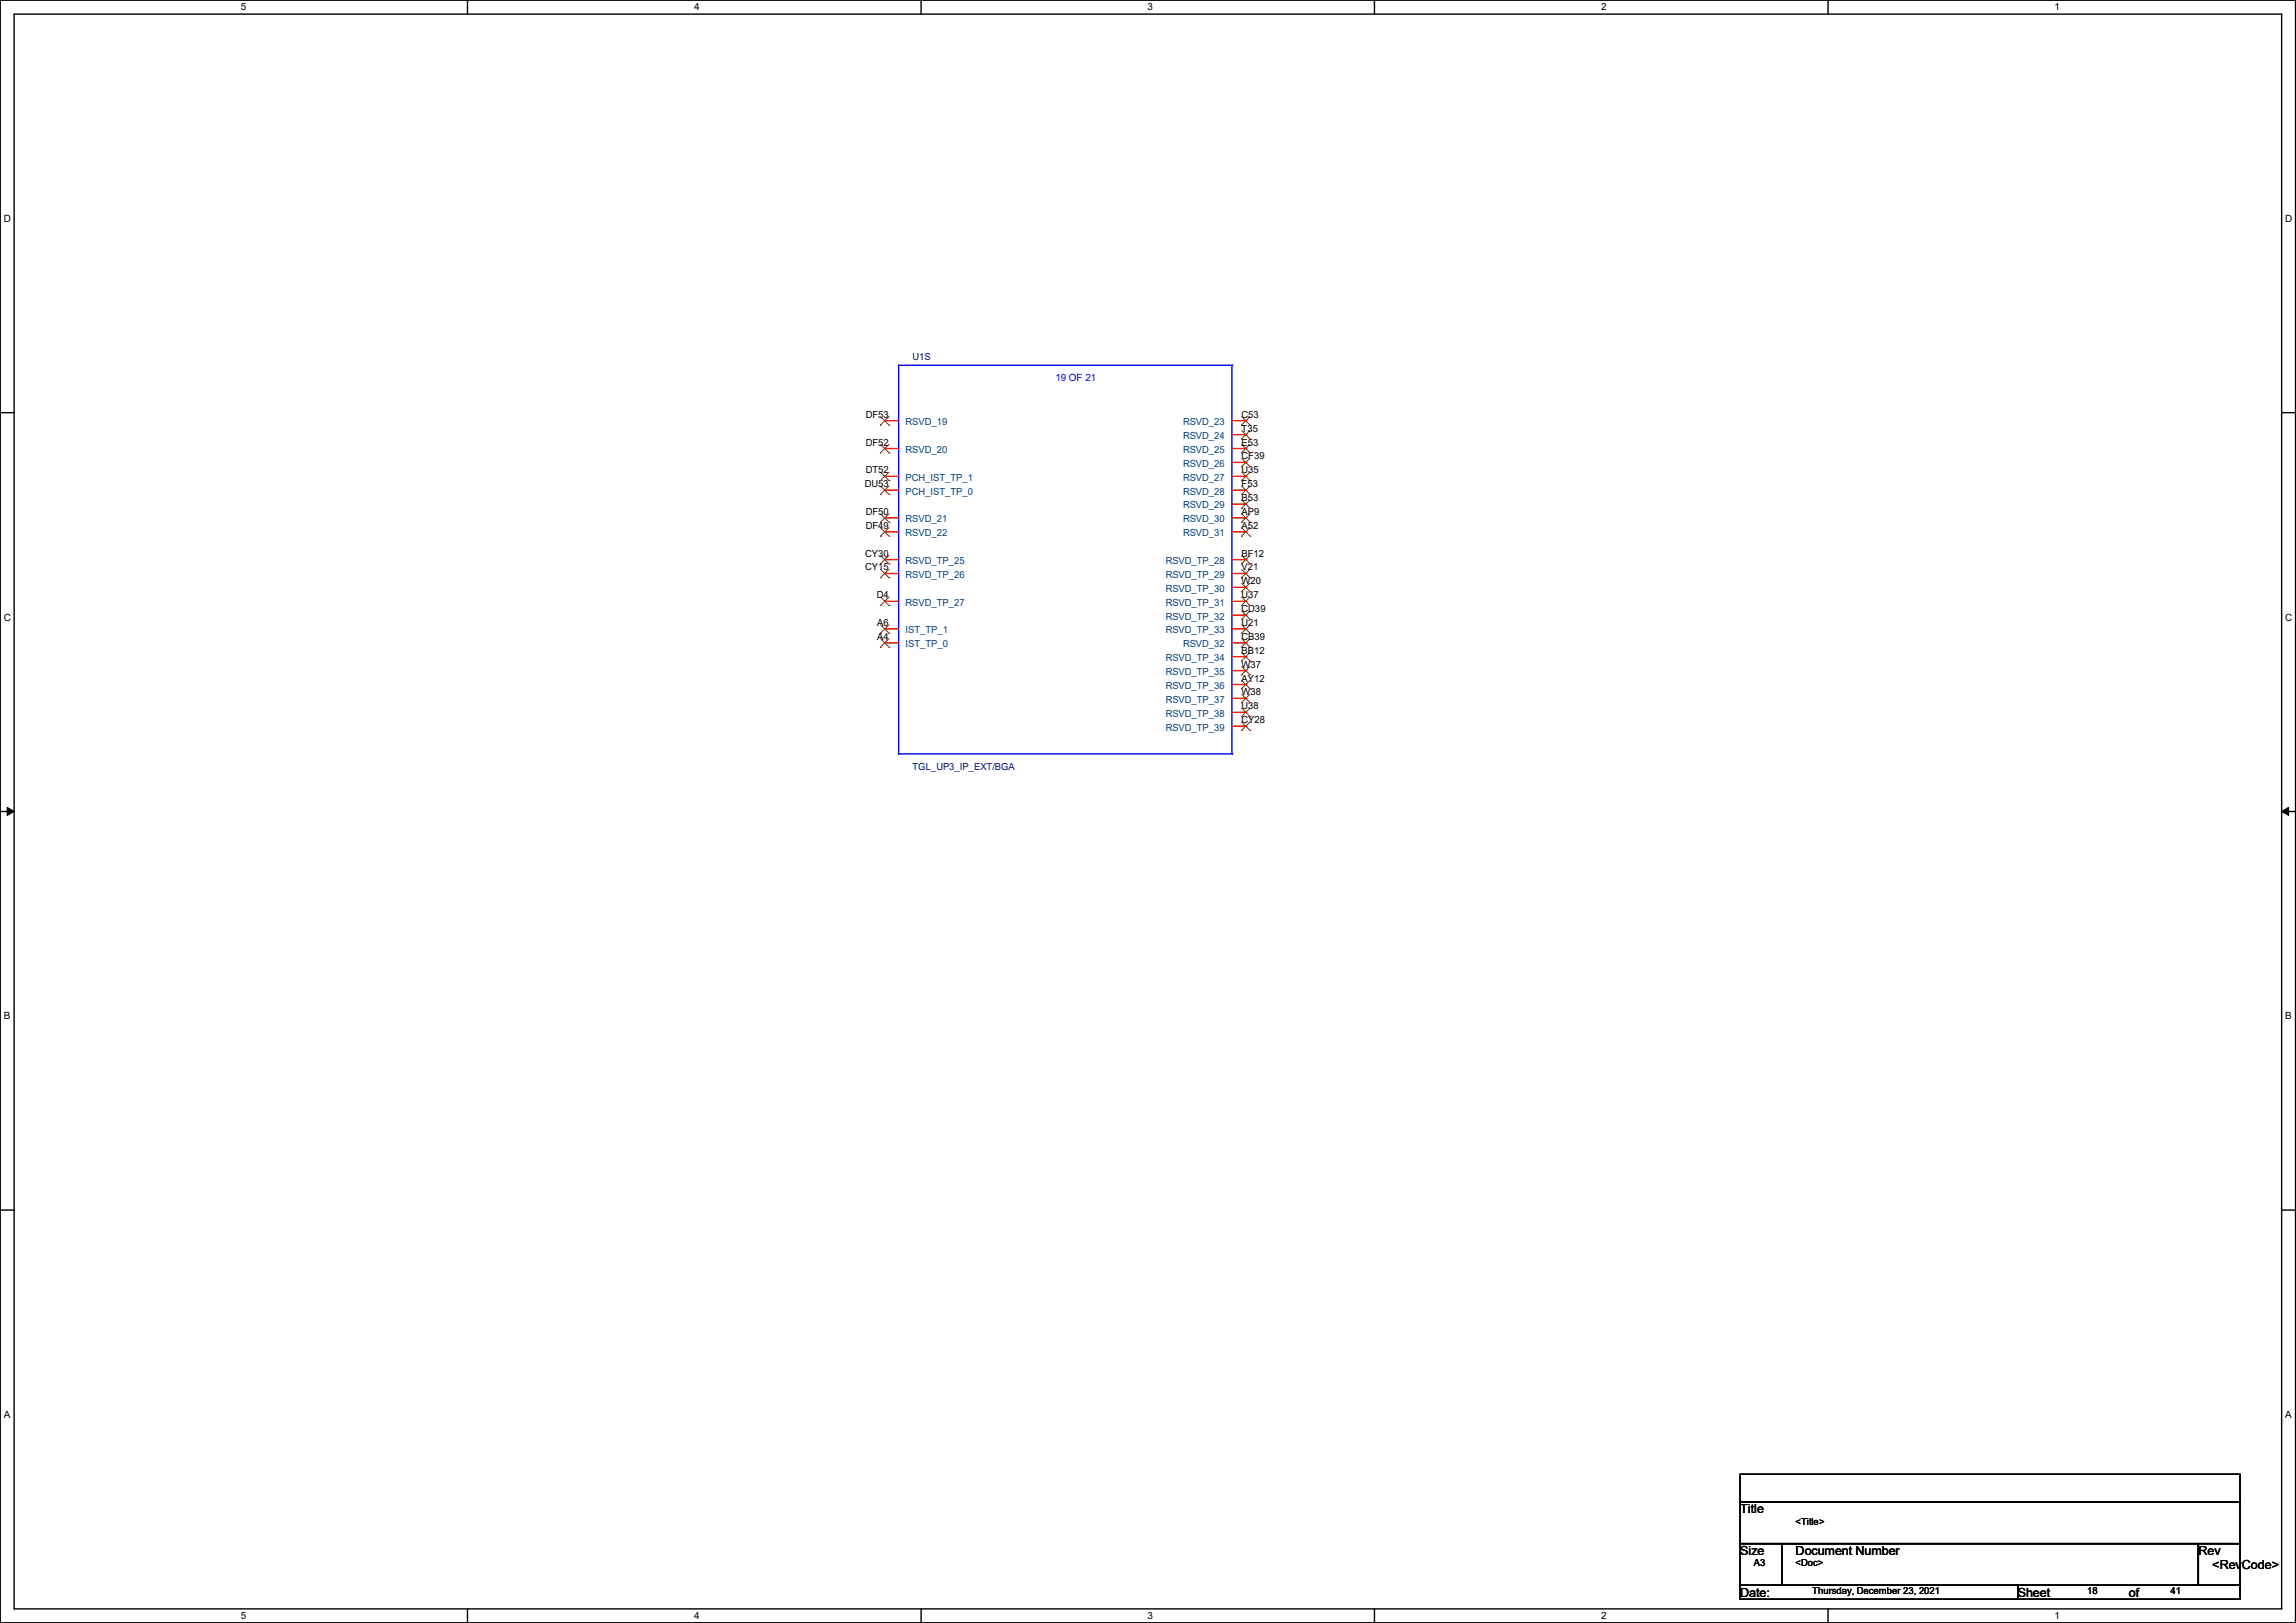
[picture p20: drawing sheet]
<svg xmlns="http://www.w3.org/2000/svg" width="420mm" height="297mm" viewBox="0 0 420 297" stroke-linecap="round" stroke-linejoin="round" font-family="sans-serif">
<defs><g id="words">
<g font-size="2.3">
<text x="318.3" y="276.9">Title</text>
<text x="318.3" y="284.6">Size</text>
<text x="328.5" y="284.6">Document Number</text>
<text x="402.1" y="284.6">Rev</text>
<text x="404.7" y="287.1">&lt;RevCode&gt;</text>
<text x="318.3" y="292.2">Date:</text>
<text x="369.1" y="292.2">Sheet</text>
<text x="389.4" y="292.2">of</text>
</g>
<g font-size="1.8">
<text x="44" y="1.9">5</text>
<text x="127" y="1.9">4</text>
<text x="209.9" y="1.9">3</text>
<text x="292.9" y="1.9">2</text>
<text x="375.8" y="1.9">1</text>
<text x=".7" y="40.6">D</text>
<text x="418" y="40.6">D</text>
<text x="158.4" y="76.5">DF53</text>
<text x="227.1" y="76.5">C53</text>
<text x="158.4" y="81.5">DF52</text>
<text x="227.1" y="81.5">E53</text>
<text x="227.1" y="79">T35</text>
<text x="158.2" y="89.2">DU53</text>
<text x="158.4" y="86.6">DT52</text>
<text x="227.1" y="86.6">U35</text>
<text x="227.1" y="84.1">CF39</text>
<text x="227.1" y="89.2">F53</text>
<text x="158.4" y="94.2">DF50</text>
<text x="227.1" y="94.2">AP9</text>
<text x="227.1" y="91.7">B53</text>
<text x="158.3" y="101.9">CY30</text>
<text x="158.4" y="96.8">DF49</text>
<text x="227.1" y="96.8">A52</text>
<text x="227.1" y="101.9">BF12</text>
<text x="158.3" y="104.4">CY15</text>
<text x="227.1" y="104.4">V21</text>
<text x="227.1" y="106.9">W20</text>
<text x=".7" y="113.6">C</text>
<text x="160.4" y="109.5">D4</text>
<text x="227.1" y="112">CD39</text>
<text x="227.1" y="109.5">U37</text>
<text x="418" y="113.6">C</text>
<text x="160.5" y="114.6">A6</text>
<text x="160.5" y="117.1">A4</text>
<text x="227.1" y="117.1">CB39</text>
<text x="227.1" y="119.6">BB12</text>
<text x="227.1" y="114.6">U21</text>
<text x="227.1" y="124.7">AY12</text>
<text x="227.1" y="122.2">W37</text>
<text x="227.1" y="129.8">U38</text>
<text x="227.1" y="127.3">W38</text>
<text x="227.1" y="132.3">CY28</text>
<text x=".7" y="186.6">B</text>
<text x="418" y="186.6">B</text>
<text x=".7" y="259.5">A</text>
<text x="418" y="259.5">A</text>
<text x="328.5" y="279">&lt;Title&gt;</text>
<text x="320.8" y="286.6">A3</text>
<text x="328.5" y="286.6">&lt;Doc&gt;</text>
<text x="331.5" y="291.7">Thursday, December 23, 2021</text>
<text x="381.8" y="291.7">18</text>
<text x="397" y="291.7">41</text>
<text x="44" y="296.3">5</text>
<text x="127" y="296.3">4</text>
<text x="209.9" y="296.3">3</text>
<text x="292.9" y="296.3">2</text>
<text x="375.8" y="296.3">1</text>
</g>
<g font-size="1.8" fill="#000080">
<text x="166.9" y="65.9">U1S</text>
<text x="166.9" y="140.8">TGL_UP3_IP_EXT/BGA</text>
</g>
<text font-size="1.8" fill="#00f" x="193.1" y="69.7">19 OF 21</text>
<g font-size="1.8" fill="#004080">
<text x="165.6" y="77.8">RSVD_19</text>
<text x="216.4" y="77.8">RSVD_23</text>
<text x="165.6" y="82.9">RSVD_20</text>
<text x="216.4" y="82.9">RSVD_25</text>
<text x="216.4" y="80.3">RSVD_24</text>
<text x="165.6" y="88">PCH_IST_TP_1</text>
<text x="216.4" y="88">RSVD_27</text>
<text x="216.4" y="85.4">RSVD_26</text>
<text x="165.6" y="95.6">RSVD_21</text>
<text x="165.6" y="90.5">PCH_IST_TP_0</text>
<text x="216.4" y="95.6">RSVD_30</text>
<text x="216.4" y="93">RSVD_29</text>
<text x="216.4" y="90.5">RSVD_28</text>
<text x="165.6" y="98.1">RSVD_22</text>
<text x="216.4" y="98.1">RSVD_31</text>
<text x="165.6" y="105.7">RSVD_TP_26</text>
<text x="165.6" y="103.2">RSVD_TP_25</text>
<text x="213.2" y="105.7">RSVD_TP_29</text>
<text x="213.2" y="103.2">RSVD_TP_28</text>
<text x="165.6" y="110.8">RSVD_TP_27</text>
<text x="213.2" y="113.4">RSVD_TP_32</text>
<text x="213.2" y="110.8">RSVD_TP_31</text>
<text x="213.2" y="108.3">RSVD_TP_30</text>
<text x="165.6" y="115.9">IST_TP_1</text>
<text x="165.6" y="118.5">IST_TP_0</text>
<text x="213.2" y="115.9">RSVD_TP_33</text>
<text x="216.4" y="118.5">RSVD_32</text>
<text x="213.2" y="123.5">RSVD_TP_35</text>
<text x="213.2" y="121">RSVD_TP_34</text>
<text x="213.2" y="131.1">RSVD_TP_38</text>
<text x="213.2" y="128.6">RSVD_TP_37</text>
<text x="213.2" y="126.1">RSVD_TP_36</text>
<text x="213.2" y="133.7">RSVD_TP_39</text>
</g>
</g></defs>
<path d="M0 0h419.9v297h-419.9zM2.6 2.6h414.8v291.8h-414.8z" fill="none" stroke="#000" stroke-width=".25"/>
<g fill="#fff">
<path d="M44 .3h1v2h-1z"/>
<path d="M44 294.7h1v2h-1z"/>
</g>
<path d="M85.5 0v2.6M85.5 294.4v2.6" fill="none" stroke="#000" stroke-width=".25"/>
<g fill="#fff">
<path d="M127 .3h.9v2h-.9z"/>
<path d="M127 294.7h.9v2h-.9z"/>
</g>
<path d="M168.5 0v2.6M168.5 294.4v2.6" fill="none" stroke="#000" stroke-width=".25"/>
<g fill="#fff">
<path d="M209.9 .3h1v2h-1z"/>
<path d="M209.9 294.7h1v2h-1z"/>
</g>
<path d="M251.4 0v2.6M251.4 294.4v2.6" fill="none" stroke="#000" stroke-width=".25"/>
<g fill="#fff">
<path d="M292.9 .3h.9v2h-.9z"/>
<path d="M292.9 294.7h.9v2h-.9z"/>
</g>
<path d="M334.4 0v2.6M334.4 294.4v2.6" fill="none" stroke="#000" stroke-width=".25"/>
<g fill="#fff">
<path d="M375.8 .3h1v2h-1z"/>
<path d="M375.8 294.7h1v2h-1z"/>
<path d="M.7 39h1.2v2h-1.2z"/>
<path d="M418 39h1.3v2h-1.3z"/>
<path d="M.7 112h1.2v2h-1.2z"/>
<path d="M418 112h1.3v2h-1.3z"/>
</g>
<path d="M0 75.5h2.6M417.4 75.5h2.5" fill="none" stroke="#000" stroke-width=".25"/>
<g fill="#fff">
<path d="M.7 185h1.2v1.9h-1.2z"/>
<path d="M418 185h1.2v1.9h-1.2z"/>
</g>
<path d="M0 148.5h2.6M417.4 148.5h2.5" fill="none" stroke="#000" stroke-width=".25"/>
<path d="M1.3 147.7l1.3 .8-1.3 .7zM417.4 148.5l1.2-.8v1.5z" fill="#000" stroke="#000" stroke-width=".18"/>
<g fill="#fff">
<path d="M.7 257.9h1.2v2h-1.2z"/>
<path d="M418 257.9h1.2v2h-1.2z"/>
</g>
<path d="M0 221.4h2.6M417.4 221.4h2.5M318.3 269.8h91.4v5.1h-91.4zM318.3 274.9h91.4v7.6h-91.4zM318.3 282.5h7.6v7.6h-7.6zM318.3 290.1h50.8v2.6h-50.8zM325.9 282.5h76.2v7.6h-76.2zM369.1 290.1h40.6v2.6h-40.6zM402.1 282.5h7.6v7.6h-7.6z" fill="none" stroke="#000" stroke-width=".25"/>
<path d="M164.4 66.8h.1M164.4 66.8h60.9M164.4 66.8v71.2M225.3 66.8h.1M225.3 66.8v71.2M164.4 138h.1M164.4 138h60.9M225.3 138h.1" fill="none" stroke="#00f" stroke-width=".25"/>
<g fill="none" stroke="#f00" stroke-width=".25">
<path d="M161.8 77h.1M161.8 77h2.6M225.3 77h2.6M225.3 79.5h2.6M227.9 77h.1M227.9 79.5h.1M161.8 97.3h.1M161.8 94.8h.1M161.8 82.1h.1M161.8 89.7h.1M161.8 87.2h.1M161.8 97.3h2.6"/>
<path d="M161.8 94.8h2.6M161.8 82.1h2.6M161.8 87.2h2.6M161.8 89.7h2.6M225.3 97.3h2.6M225.3 94.8h2.6M225.3 82.1h2.6M225.3 87.2h2.6M225.3 84.6h2.6M225.3 89.7h2.6M225.3 92.2h2.6M227.9 87.2h.1"/>
<path d="M227.9 94.8h.1M227.9 84.6h.1M227.9 97.3h.1M227.9 82.1h.1M227.9 92.2h.1M227.9 89.7h.1M161.8 115.1h.1M161.8 117.6h.1M161.8 110h.1M161.8 104.9h.1M161.8 102.4h.1M161.8 115.1h2.6"/>
<path d="M161.8 117.6h2.6M161.8 104.9h2.6M161.8 102.4h2.6M161.8 110h2.6M225.3 115.1h2.6M225.3 117.6h2.6M225.3 104.9h2.6M225.3 102.4h2.6M225.3 110h2.6M225.3 112.6h2.6M225.3 107.5h2.6M227.9 117.6h.1"/>
<path d="M227.9 104.9h.1M227.9 102.4h.1M227.9 115.1h.1M227.9 112.6h.1M227.9 110h.1M227.9 107.5h.1M225.3 132.9h2.6M225.3 130.3h2.6M225.3 127.8h2.6M225.3 125.3h2.6M225.3 122.7h2.6M225.3 120.2h2.6"/>
<path d="M227.9 132.9h.1M227.9 130.3h.1M227.9 127.8h.1M227.9 125.3h.1M227.9 122.7h.1M227.9 120.2h.1"/>
</g>
<g fill="none" stroke="#804000" stroke-width=".18">
<path d="M161 77.8h.1M161.1 76.2l1.5 1.6M162.6 76.2l-1.6 1.6M162.6 77.8h.1M227.1 77.8h.1M227.1 76.2l1.6 1.6M227.1 78.8l1.6 1.5M228.6 76.2l-1.5 1.6M228.6 78.8l-1.5 1.5M228.7 77.8h.1M161 98.1h.1M161 95.6h.1"/>
<path d="M161 82.9h.1M161 90.5h.1M161 88h.1M161.1 96.6l1.5 1.5M161.1 94l1.5 1.6M161.1 81.3l1.5 1.6M161.1 88.9l1.5 1.6M161.1 86.4l1.5 1.6M162.6 96.6l-1.6 1.5M162.6 94l-1.6 1.6M162.6 81.3l-1.6 1.6M162.6 88.9l-1.6 1.6"/>
<path d="M162.6 86.4l-1.6 1.6M162.6 98.1h.1M162.6 95.6h.1M162.6 82.9h.1M162.6 90.5h.1M162.6 88h.1M227.1 88h.1M227.1 95.6h.1M227.1 85.4h.1M227.1 98.1h.1M227.1 82.9h.1M227.1 80.3h.1"/>
<path d="M227.1 93h.1M227.1 90.5h.1M227.1 86.4l1.6 1.6M227.1 94l1.6 1.6M227.1 83.9l1.6 1.5M227.1 96.6l1.6 1.5M227.1 81.3l1.6 1.6M227.1 91.5l1.6 1.5M227.1 88.9l1.6 1.6M228.6 86.4l-1.5 1.6M228.6 94l-1.5 1.6M228.6 83.9l-1.5 1.5"/>
<path d="M228.6 96.6l-1.5 1.5M228.6 81.3l-1.5 1.6M228.6 91.5l-1.5 1.5M228.6 88.9l-1.5 1.6M228.7 88h.1M228.7 95.6h.1M228.7 85.4h.1M228.7 98.1h.1M228.7 82.9h.1M228.7 80.3h.1M228.7 93h.1M228.7 90.5h.1"/>
<path d="M161 115.9h.1M161 118.4h.1M161 110.8h.1M161 105.7h.1M161 103.2h.1M161.1 114.3l1.5 1.6M161.1 116.9l1.5 1.5M161.1 109.3l1.5 1.5M161.1 104.2l1.5 1.5M161.1 101.6l1.5 1.6M162.6 114.3l-1.6 1.6M162.6 116.9l-1.6 1.5"/>
<path d="M162.6 109.3l-1.6 1.5M162.6 104.2l-1.6 1.5M162.6 101.6l-1.6 1.6M162.6 115.9h.1M162.6 118.4h.1M162.6 110.8h.1M162.6 105.7h.1M162.6 103.2h.1M227.1 118.4h.1M227.1 105.7h.1M227.1 103.2h.1M227.1 115.9h.1"/>
<path d="M227.1 113.4h.1M227.1 110.8h.1M227.1 108.3h.1M227.1 116.9l1.6 1.5M227.1 104.2l1.6 1.5M227.1 101.6l1.6 1.6M227.1 119.4l1.6 1.6M227.1 114.3l1.6 1.6M227.1 111.8l1.6 1.6M227.1 109.3l1.6 1.5M227.1 106.7l1.6 1.6M228.6 116.9l-1.5 1.5"/>
<path d="M228.6 104.2l-1.5 1.5M228.6 101.6l-1.5 1.6M228.6 119.4l-1.5 1.6M228.6 114.3l-1.5 1.6M228.6 111.8l-1.5 1.6M228.6 109.3l-1.5 1.5M228.6 106.7l-1.5 1.6M228.7 118.4h.1M228.7 105.7h.1M228.7 103.2h.1M228.7 115.9h.1M228.7 113.4h.1"/>
<path d="M228.7 110.8h.1M228.7 108.3h.1M227.1 133.7h.1M227.1 131.1h.1M227.1 128.6h.1M227.1 126.1h.1M227.1 123.5h.1M227.1 121h.1M227.1 132.1l1.6 1.6M227.1 129.6l1.6 1.5M227.1 127l1.6 1.6M227.1 124.5l1.6 1.6"/>
<path d="M227.1 122l1.6 1.5M228.6 132.1l-1.5 1.6M228.6 129.6l-1.5 1.5M228.6 127l-1.5 1.6M228.6 124.5l-1.5 1.6M228.6 122l-1.5 1.5M228.7 133.7h.1M228.7 131.1h.1M228.7 128.6h.1M228.7 126.1h.1M228.7 123.5h.1M228.7 121h.1"/>
</g>
<use href="#words"/>
</svg>
